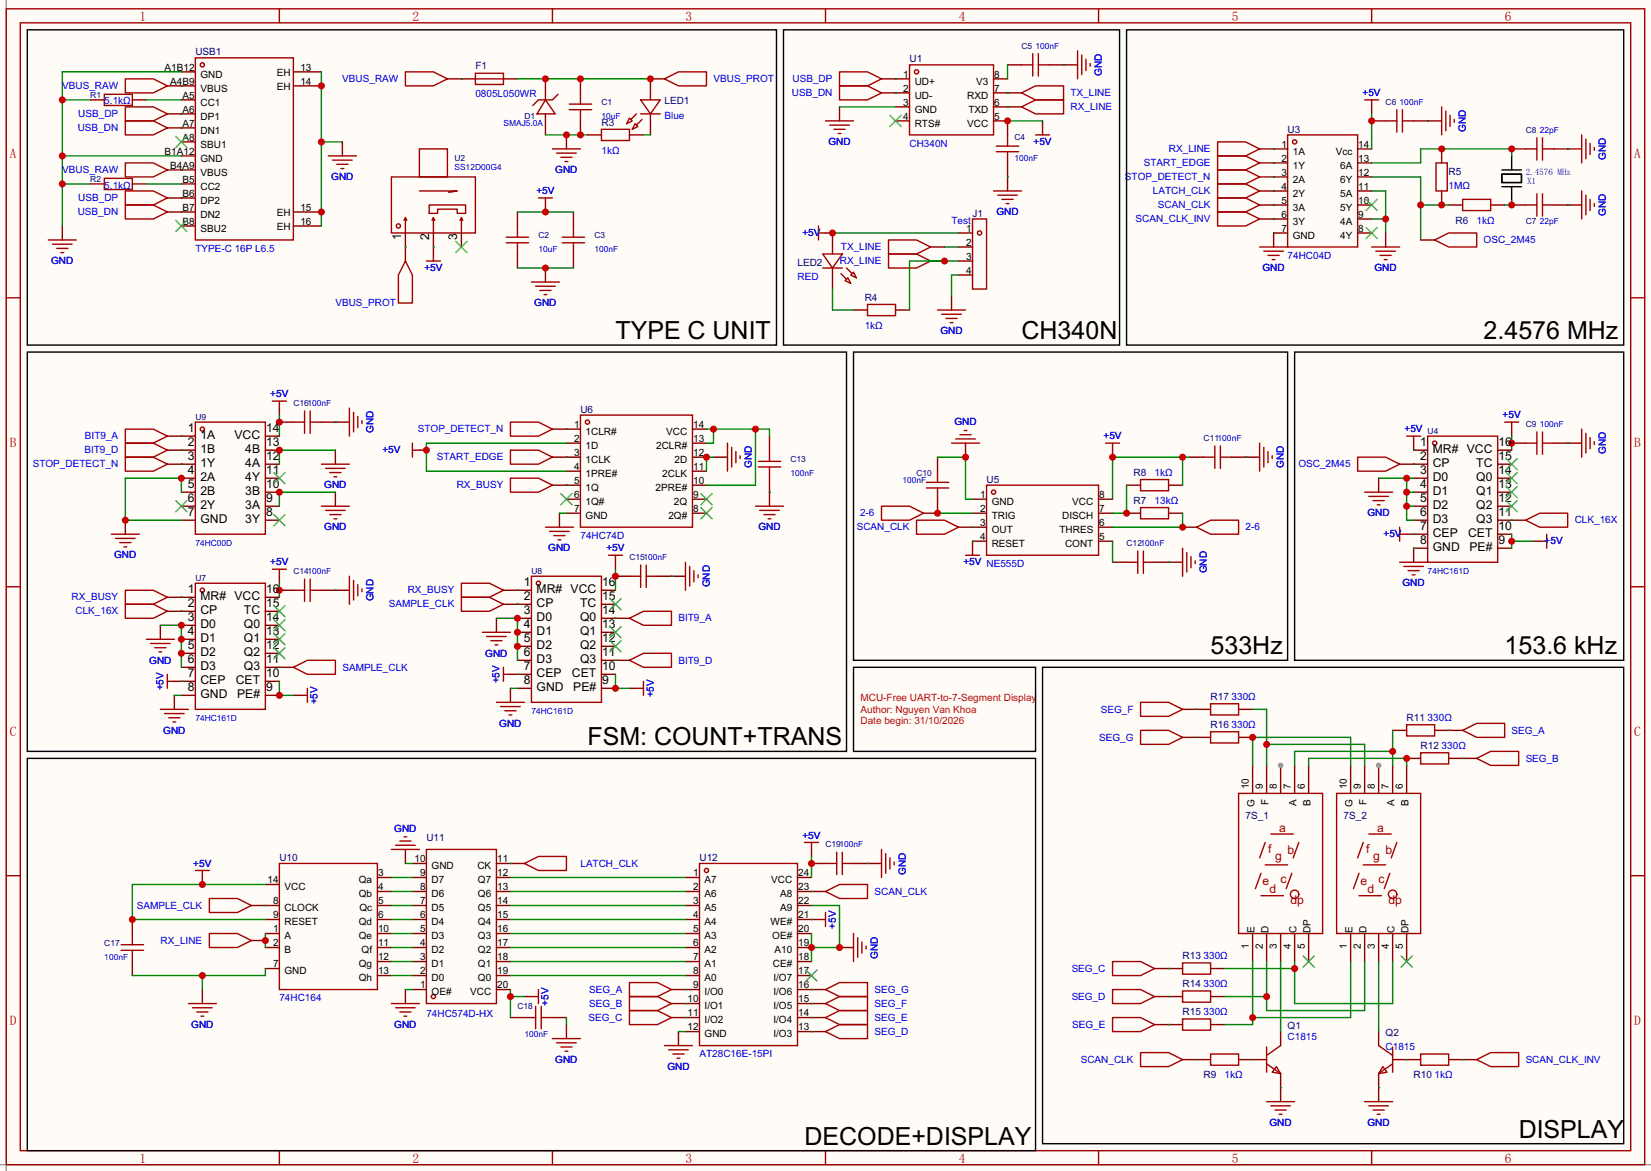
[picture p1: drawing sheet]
<svg xmlns="http://www.w3.org/2000/svg" width="299mm" height="212mm" viewBox="0 0 299 212" stroke-linecap="round" stroke-linejoin="round" font-family="sans-serif">
<defs><g id="words">
<g font-size="4.5">
<text x="111.6" y="61.5">TYPE C UNIT</text>
<text x="185.3" y="61.5">CH340N</text>
<text x="269.1" y="61.5">2.4576 MHz</text>
<text x="219.6" y="118.6">533Hz</text>
<text x="272.9" y="118.6">153.6 kHz</text>
<text x="106.6" y="135.1">FSM: COUNT+TRANS</text>
<text x="145.9" y="207.5">DECODE+DISPLAY</text>
<text x="275.5" y="206.2">DISPLAY</text>
</g>
<g font-size="2.4" fill="#a00000">
<text x="25.3" y="3.7">1</text>
<text x="74.8" y="3.7">2</text>
<text x="124.4" y="3.7">3</text>
<text x="173.9" y="3.7">4</text>
<text x="223.4" y="3.7">5</text>
<text x="272.9" y="3.7">6</text>
<text x="1.8" y="28.7">A</text>
<text x="296.4" y="28.7">A</text>
<text x="1.8" y="81.1">B</text>
<text x="296.4" y="81.1">B</text>
<text x="1.8" y="133.4">C</text>
<text x="296.4" y="133.4">C</text>
<text x="1.8" y="185.8">D</text>
<text x="296.4" y="185.8">D</text>
<text x="25.3" y="210.8">1</text>
<text x="74.8" y="210.8">2</text>
<text x="124.4" y="210.8">3</text>
<text x="173.9" y="210.8">4</text>
<text x="223.4" y="210.8">5</text>
<text x="272.9" y="210.8">6</text>
</g>
<g font-size="2.2">
<text x="72.7" y="43.5" transform="rotate(-90 72.7 43.5)">1</text>
<text x="77.8" y="43.5" transform="rotate(-90 77.8 43.5)">2</text>
<text x="82.9" y="43.5" transform="rotate(-90 82.9 43.5)">3</text>
<text x="34.1" y="78.3">1</text>
<text x="34.1" y="80.8">2</text>
<text x="34.1" y="83.4">3</text>
<text x="36.4" y="79.6">1A</text>
<text x="36.4" y="82.1">1B</text>
<text x="42.5" y="79.6">VCC</text>
<text x="44.5" y="82.1">4B</text>
<text x="48.3" y="83.4">12</text>
<text x="48.3" y="80.8">13</text>
<text x="48.3" y="78.3">14</text>
<text x="257.6" y="80.8">1</text>
<text x="257.6" y="83.4">2</text>
<text x="259.9" y="82.1">MR# VCC</text>
<text x="271.8" y="83.4">15</text>
<text x="271.8" y="80.8">16</text>
<text x="34.1" y="85.9">4</text>
<text x="34.1" y="88.4">5</text>
<text x="36.4" y="84.6">1Y</text>
<text x="36.4" y="87.2">2A</text>
<text x="36.4" y="89.7">2B</text>
<text x="44.5" y="89.7">3B</text>
<text x="44.5" y="87.2">4Y</text>
<text x="44.5" y="84.6">4A</text>
<text x="48.3" y="88.4">10</text>
<text x="48.3" y="85.9">11</text>
<text x="257.6" y="85.9">3</text>
<text x="257.6" y="88.4">4</text>
<text x="259.9" y="84.6">CP</text>
<text x="259.9" y="87.2">D0</text>
<text x="259.9" y="89.7">D1</text>
<text x="267.8" y="89.7">Q1</text>
<text x="267.8" y="87.2">Q0</text>
<text x="267.8" y="84.6">TC</text>
<text x="271.8" y="88.4">13</text>
<text x="271.8" y="85.9">14</text>
<text x="34.1" y="91">6</text>
<text x="34.1" y="93.5">7</text>
<text x="36.4" y="92.3">2Y</text>
<text x="36.4" y="94.8">GND</text>
<text x="44.5" y="94.8">3Y</text>
<text x="44.5" y="92.3">3A</text>
<text x="48.3" y="93.5">8</text>
<text x="48.3" y="91">9</text>
<text x="257.6" y="91">5</text>
<text x="257.6" y="93.5">6</text>
<text x="259.9" y="92.3">D2</text>
<text x="259.9" y="94.8">D3</text>
<text x="267.8" y="94.8">Q3</text>
<text x="267.8" y="92.3">Q2</text>
<text x="271.8" y="93.5">11</text>
<text x="271.8" y="91">12</text>
<text x="257.6" y="96.1">7</text>
<text x="257.6" y="98.6">8</text>
<text x="259.9" y="97.3">CEP</text>
<text x="259.9" y="99.9">GND</text>
<text x="266.3" y="97.3">CET</text>
<text x="266.5" y="99.9">PE#</text>
<text x="271.8" y="98.6">9</text>
<text x="271.8" y="96.1">10</text>
<text x="34.1" y="107.5">1</text>
<text x="48.3" y="107.5">16</text>
<text x="95" y="106.2">1</text>
<text x="97.3" y="107.5">MR# VCC</text>
<text x="109.2" y="106.2">16</text>
<text x="34.1" y="110">2</text>
<text x="34.1" y="112.6">3</text>
<text x="36.4" y="108.8">MR# VCC</text>
<text x="36.4" y="111.3">CP</text>
<text x="36.4" y="113.8">D0</text>
<text x="44.3" y="113.8">Q0</text>
<text x="44.3" y="111.3">TC</text>
<text x="48.3" y="112.6">14</text>
<text x="48.3" y="110">15</text>
<text x="95" y="108.8">2</text>
<text x="95" y="111.3">3</text>
<text x="95" y="113.8">4</text>
<text x="97.3" y="110">CP</text>
<text x="97.3" y="112.6">D0</text>
<text x="105.2" y="112.6">Q0</text>
<text x="105.2" y="110">TC</text>
<text x="109.2" y="113.8">13</text>
<text x="109.2" y="111.3">14</text>
<text x="109.2" y="108.8">15</text>
<text x="34.1" y="115.1">4</text>
<text x="34.1" y="117.7">5</text>
<text x="36.4" y="116.4">D1</text>
<text x="36.4" y="118.9">D2</text>
<text x="44.3" y="118.9">Q2</text>
<text x="44.3" y="116.4">Q1</text>
<text x="48.3" y="117.7">12</text>
<text x="48.3" y="115.1">13</text>
<text x="95" y="116.4">5</text>
<text x="95" y="118.9">6</text>
<text x="97.3" y="115.1">D1</text>
<text x="97.3" y="117.7">D2</text>
<text x="105.2" y="117.7">Q2</text>
<text x="105.2" y="115.1">Q1</text>
<text x="109.2" y="118.9">11</text>
<text x="109.2" y="116.4">12</text>
<text x="34.1" y="120.2">6</text>
<text x="34.1" y="122.7">7</text>
<text x="34.1" y="125.3">8</text>
<text x="36.4" y="121.5">D3</text>
<text x="36.4" y="124">CEP</text>
<text x="42.8" y="124">CET</text>
<text x="44.3" y="121.5">Q3</text>
<text x="48.3" y="125.3">9</text>
<text x="48.3" y="122.7">10</text>
<text x="48.3" y="120.2">11</text>
<text x="95" y="121.5">7</text>
<text x="95" y="124">8</text>
<text x="97.3" y="120.2">D3</text>
<text x="97.3" y="122.7">CEP</text>
<text x="97.3" y="125.3">GND</text>
<text x="103.7" y="122.7">CET</text>
<text x="104" y="125.3">PE#</text>
<text x="105.2" y="120.2">Q3</text>
<text x="109.2" y="124">9</text>
<text x="109.2" y="121.5">10</text>
<text x="36.4" y="126.5">GND</text>
<text x="43" y="126.5">PE#</text>
</g>
<g font-size="2.2" fill="#a00000">
<text x="230" y="154.6">f</text>
<text x="231.3" y="155.8">g</text>
<text x="232" y="150.8">a</text>
<text x="233.6" y="154.8">b</text>
<text x="247.8" y="154.6">f</text>
<text x="249" y="155.8">g</text>
<text x="249.8" y="150.8">a</text>
<text x="251.3" y="154.8">b</text>
<text x="229" y="160.4">e</text>
<text x="230.3" y="161.9">d</text>
<text x="232.3" y="160.2">c</text>
<text x="246.8" y="160.4">e</text>
<text x="248" y="161.9">d</text>
<text x="250.1" y="160.2">c</text>
<text x="234.1" y="164">dp</text>
<text x="251.8" y="164">dp</text>
</g>
<g font-size="1.8" fill="#000080">
<text x="35.4" y="10.1">USB1</text>
<text x="165" y="11.3">U1</text>
<text x="86.2" y="12.6">F1</text>
<text x="199.8" y="13.8" transform="rotate(-90 199.8 13.8)">GND</text>
<text x="247.2" y="17.4">+5V</text>
<text x="109.1" y="22.8">R3</text>
<text x="120.5" y="18.9">LED1</text>
<text x="265.9" y="23.9" transform="rotate(-90 265.9 23.9)">GND</text>
<text x="150.3" y="26.3">GND</text>
<text x="187.5" y="26.3">+5V</text>
<text x="233.6" y="24">U3</text>
<text x="291.3" y="29" transform="rotate(-90 291.3 29)">GND</text>
<text x="60.1" y="32.7">GND</text>
<text x="97.3" y="35.2">+5V</text>
<text x="100.7" y="31.4">GND</text>
<text x="262.8" y="31.6">R5</text>
<text x="176.4" y="39.3">J1</text>
<text x="180.7" y="39">GND</text>
<text x="264" y="40.5">R6</text>
<text x="291.3" y="39.2" transform="rotate(-90 291.3 39.2)">GND</text>
<text x="9.3" y="47.9">GND</text>
<text x="145.6" y="42.8">+5V</text>
<text x="77" y="49.2">+5V</text>
<text x="144.7" y="48.2">LED2</text>
<text x="229" y="49.2">GND</text>
<text x="249.3" y="49.2">GND</text>
<text x="96.9" y="55.5">GND</text>
<text x="156.8" y="54.5">R4</text>
<text x="170.6" y="60.6">GND</text>
<text x="49" y="72">+5V</text>
<text x="105.3" y="74.8">U6</text>
<text x="173.1" y="77.1">GND</text>
<text x="272.6" y="75.8">+5V</text>
<text x="67.8" y="78.5" transform="rotate(-90 67.8 78.5)">GND</text>
<text x="69.4" y="82.2">+5V</text>
<text x="200.2" y="79.7">+5V</text>
<text x="254.8" y="78.4">+5V</text>
<text x="291.3" y="82.4" transform="rotate(-90 291.3 82.4)">GND</text>
<text x="58.8" y="88.5">GND</text>
<text x="136.3" y="84.9" transform="rotate(-90 136.3 84.9)">GND</text>
<text x="178.9" y="87.5">U5</text>
<text x="205.6" y="86.3">R8</text>
<text x="232.9" y="84.9" transform="rotate(-90 232.9 84.9)">GND</text>
<text x="205.6" y="91.3">R7</text>
<text x="248" y="93.6">GND</text>
<text x="20.7" y="101.2">GND</text>
<text x="58.8" y="96.2">GND</text>
<text x="99.5" y="100">GND</text>
<text x="110" y="100">+5V</text>
<text x="137.6" y="96.2">GND</text>
<text x="251" y="97.4">+5V</text>
<text x="280.2" y="98.7">+5V</text>
<text x="49" y="102.5">+5V</text>
<text x="128.7" y="106.5" transform="rotate(-90 128.7 106.5)">GND</text>
<text x="174.8" y="102.5">+5V NE555D</text>
<text x="218.9" y="103.9" transform="rotate(-90 218.9 103.9)">GND</text>
<text x="254.4" y="106.3">GND</text>
<text x="67.8" y="109" transform="rotate(-90 67.8 109)">GND</text>
<text x="88" y="119">GND</text>
<text x="27.1" y="120.3">GND</text>
<text x="29.7" y="125.2" transform="rotate(-90 29.7 125.2)">+5V</text>
<text x="90.6" y="123.9" transform="rotate(-90 90.6 123.9)">+5V</text>
<text x="57.6" y="127.7" transform="rotate(-90 57.6 127.7)">+5V</text>
<text x="90.6" y="131.7">GND</text>
<text x="118.6" y="126.4" transform="rotate(-90 118.6 126.4)">+5V</text>
<text x="219.6" y="132">R16</text>
<text x="219.6" y="126.9">R17</text>
<text x="255.1" y="130.7">R11</text>
<text x="29.6" y="133">GND</text>
<text x="257.7" y="135.8">R12</text>
<text x="225.9" y="148.5">7S_1</text>
<text x="243.7" y="148.5">7S_2</text>
<text x="71.5" y="150.8">GND</text>
<text x="77.3" y="152.5">U11</text>
<text x="145.6" y="152">+5V</text>
<text x="35.1" y="157.1">+5V</text>
<text x="50.7" y="156.1">U10</text>
<text x="126.9" y="156.1">U12</text>
<text x="164.3" y="158.6" transform="rotate(-90 164.3 158.6)">GND</text>
<text x="151.6" y="168.3" transform="rotate(-90 151.6 168.3)">+5V</text>
<text x="159.2" y="173.8" transform="rotate(-90 159.2 173.8)">GND</text>
<text x="214.5" y="173.9">R13</text>
<text x="214.5" y="179">R14</text>
<text x="99.5" y="182.3" transform="rotate(-90 99.5 182.3)">+5V</text>
<text x="214.5" y="184">R15</text>
<text x="34.7" y="186.3">GND</text>
<text x="71.5" y="186.3">GND</text>
<text x="233.6" y="186.6">Q1</text>
<text x="251.3" y="187.9">Q2</text>
<text x="100.7" y="192.7">GND</text>
<text x="121" y="194">GND</text>
<text x="218.3" y="195.5">R9</text>
<text x="256.4" y="195.5">R10</text>
<text x="230.3" y="204.1">GND</text>
<text x="248" y="204.1">GND</text>
</g>
<g font-size="1.8" fill="#00f">
<text x="11.3" y="16.2">VBUS_RAW</text>
<text x="62.1" y="14.9">VBUS_RAW</text>
<text x="86.2" y="17.7">0805L050WR</text>
<text x="129.4" y="14.9">VBUS_PROT</text>
<text x="143.6" y="17.4">USB_DN</text>
<text x="143.7" y="14.9">USB_DP</text>
<text x="194.2" y="17.4">TX_LINE</text>
<text x="14.1" y="23.8">USB_DN</text>
<text x="14.2" y="21.2">USB_DP</text>
<text x="18.9" y="18.9">5.1kΩ</text>
<text x="120.5" y="21.5">Blue</text>
<text x="194.2" y="20">RX_LINE</text>
<text x="109.1" y="27.8">1kΩ</text>
<text x="165" y="26.6">CH340N</text>
<text x="212" y="27.6">RX_LINE</text>
<text x="11.3" y="31.4">VBUS_RAW</text>
<text x="18.9" y="34.2">5.1kΩ</text>
<text x="204.1" y="32.7">STOP_DETECT_N</text>
<text x="207.5" y="30.1">START_EDGE</text>
<text x="209.1" y="35.2">LATCH_CLK</text>
<text x="262.8" y="34.2">1MΩ</text>
<text x="14.1" y="39">USB_DN</text>
<text x="14.2" y="36.5">USB_DP</text>
<text x="172.6" y="40.5">Test</text>
<text x="206" y="40.3">SCAN_CLK_INV</text>
<text x="210" y="37.7">SCAN_CLK</text>
<text x="267.8" y="40.5">1kΩ</text>
<text x="35.4" y="45.6">TYPE-C 16P L6.5</text>
<text x="152.3" y="47.9">RX_LINE</text>
<text x="152.5" y="45.4">TX_LINE</text>
<text x="233.6" y="46.9">74HC04D</text>
<text x="269.1" y="44.1">OSC_2M45</text>
<text x="144.7" y="50.7">RED</text>
<text x="60.8" y="55.5">VBUS_PROT</text>
<text x="156.8" y="59.6">1kΩ</text>
<text x="15.3" y="82.2">BIT9_D</text>
<text x="15.4" y="79.7">BIT9_A</text>
<text x="75.8" y="78.4">STOP_DETECT_N</text>
<text x="79.2" y="83.5">START_EDGE</text>
<text x="5.9" y="84.7">STOP_DETECT_N</text>
<text x="82.8" y="88.5">RX_BUSY</text>
<text x="209.4" y="86.3">1kΩ</text>
<text x="235.5" y="84.7">OSC_2M45</text>
<text x="156" y="93.6">2-6</text>
<text x="209.4" y="91.3">13kΩ</text>
<text x="285.6" y="94.9">CLK_16X</text>
<text x="105.3" y="97.7">74HC74D</text>
<text x="155.4" y="96.2">SCAN_CLK</text>
<text x="225.9" y="96.2">2-6</text>
<text x="74" y="107.6">RX_BUSY</text>
<text x="13" y="108.9">RX_BUSY</text>
<text x="13.7" y="111.4">CLK_16X</text>
<text x="70.5" y="110.1">SAMPLE_CLK</text>
<text x="123.1" y="112.7">BIT9_A</text>
<text x="62.1" y="121.6">SAMPLE_CLK</text>
<text x="123.1" y="120.3">BIT9_D</text>
<text x="199.7" y="129.2">SEG_F</text>
<text x="223.4" y="132">330Ω</text>
<text x="223.4" y="126.9">330Ω</text>
<text x="259" y="130.7">330Ω</text>
<text x="199.4" y="134.3">SEG_G</text>
<text x="261.5" y="135.8">330Ω</text>
<text x="274.2" y="133">SEG_A</text>
<text x="276.7" y="138.1">SEG_B</text>
<text x="105.3" y="157.1">LATCH_CLK</text>
<text x="24.8" y="164.7">SAMPLE_CLK</text>
<text x="158.6" y="162.2">SCAN_CLK</text>
<text x="29.1" y="171.1">RX_LINE</text>
<text x="218.3" y="173.9">330Ω</text>
<text x="106.9" y="180">SEG_A</text>
<text x="158.6" y="180">SEG_G</text>
<text x="194.4" y="176.2">SEG_C</text>
<text x="218.3" y="179">330Ω</text>
<text x="50.7" y="181.5">74HC164</text>
<text x="77.3" y="184.3">74HC574D-HX</text>
<text x="106.8" y="185.1">SEG_C</text>
<text x="106.9" y="182.5">SEG_B</text>
<text x="158.6" y="182.5">SEG_F</text>
<text x="158.6" y="185.1">SEG_E</text>
<text x="194.4" y="181.3">SEG_D</text>
<text x="218.3" y="184">330Ω</text>
<text x="126.9" y="191.7">AT28C16E-15PI</text>
<text x="158.6" y="187.6">SEG_D</text>
<text x="194.5" y="186.3">SEG_E</text>
<text x="233.6" y="188.6">C1815</text>
<text x="251.3" y="190.4">C1815</text>
<text x="196" y="192.7">SCAN_CLK</text>
<text x="222.1" y="195.5">1kΩ</text>
<text x="260.2" y="195.5">1kΩ</text>
<text x="276.7" y="192.7">SCAN_CLK_INV</text>
</g>
<g font-size="1.8">
<text x="29.9" y="12.8">A1B12</text>
<text x="30.9" y="15.4">A4B9</text>
<text x="33.1" y="17.9">A5</text>
<text x="36.4" y="16.6">VBUS</text>
<text x="36.4" y="14.1">GND</text>
<text x="50.2" y="16.4">EH</text>
<text x="50.2" y="13.8">EH</text>
<text x="54.5" y="15.4">14</text>
<text x="54.5" y="12.8">13</text>
<text x="163.8" y="16.6">2</text>
<text x="163.8" y="14.1">1</text>
<text x="165.9" y="17.9">UD-</text>
<text x="165.9" y="15.4">UD+</text>
<text x="175.4" y="17.9">RXD</text>
<text x="177.1" y="15.4">V3</text>
<text x="180.3" y="14.1">8</text>
<text x="180.3" y="16.6">7</text>
<text x="33.1" y="23">A7</text>
<text x="33.1" y="20.4">A6</text>
<text x="36.4" y="21.7">DP1</text>
<text x="36.4" y="19.2">CC1</text>
<text x="163.8" y="21.7">4</text>
<text x="163.8" y="19.2">3</text>
<text x="165.9" y="23">RTS#</text>
<text x="165.9" y="20.4">GND</text>
<text x="175.4" y="23">VCC</text>
<text x="175.6" y="20.4">TXD</text>
<text x="180.3" y="19.2">6</text>
<text x="180.3" y="21.7">5</text>
<text x="29.9" y="28.1">B1A12</text>
<text x="33.1" y="25.5">A8</text>
<text x="36.4" y="29.3">GND</text>
<text x="36.4" y="26.8">SBU1</text>
<text x="36.4" y="24.3">DN1</text>
<text x="232.4" y="26.8">1</text>
<text x="232.4" y="29.3">2</text>
<text x="234.5" y="28.1">1A</text>
<text x="242.3" y="28.1">Vcc</text>
<text x="246.4" y="29.3">13</text>
<text x="246.4" y="26.8">14</text>
<text x="30.9" y="30.6">B4A9</text>
<text x="33.1" y="35.7">B6</text>
<text x="33.1" y="33.1">B5</text>
<text x="36.4" y="34.4">CC2</text>
<text x="36.4" y="31.9">VBUS</text>
<text x="232.4" y="31.9">3</text>
<text x="232.4" y="34.4">4</text>
<text x="234.5" y="30.6">1Y</text>
<text x="234.5" y="33.1">2A</text>
<text x="234.5" y="35.7">2Y</text>
<text x="243.1" y="35.7">5A</text>
<text x="243.1" y="33.1">6Y</text>
<text x="243.1" y="30.6">6A</text>
<text x="246.4" y="34.4">11</text>
<text x="246.4" y="31.9">12</text>
<text x="33.1" y="40.8">B8</text>
<text x="33.1" y="38.2">B7</text>
<text x="36.4" y="39.5">DN2</text>
<text x="36.4" y="37">DP2</text>
<text x="50.2" y="41.8">EH</text>
<text x="50.2" y="39.2">EH</text>
<text x="54.5" y="40.8">16</text>
<text x="54.5" y="38.2">15</text>
<text x="232.4" y="37">5</text>
<text x="232.4" y="39.5">6</text>
<text x="234.5" y="38.2">3A</text>
<text x="234.5" y="40.8">3Y</text>
<text x="243.1" y="40.8">4A</text>
<text x="243.1" y="38.2">5Y</text>
<text x="246.4" y="39.5">9</text>
<text x="246.4" y="37">10</text>
<text x="36.4" y="42">SBU2</text>
<text x="175.3" y="42">1</text>
<text x="175.3" y="44.6">2</text>
<text x="175.3" y="47.1">3</text>
<text x="232.4" y="42">7</text>
<text x="234.5" y="43.3">GND</text>
<text x="243.1" y="43.3">4Y</text>
<text x="246.4" y="42">8</text>
<text x="175.3" y="49.7">4</text>
<text x="104.1" y="77.6">1</text>
<text x="125.7" y="77.6">14</text>
<text x="104.1" y="80.1">2</text>
<text x="104.1" y="82.7">3</text>
<text x="106.2" y="78.9">1CLR#</text>
<text x="106.2" y="81.4">1D</text>
<text x="106.2" y="83.9">1CLK</text>
<text x="119" y="81.4">2CLR#</text>
<text x="120.8" y="78.9">VCC</text>
<text x="122.3" y="83.9">2D</text>
<text x="125.7" y="82.7">12</text>
<text x="125.7" y="80.1">13</text>
<text x="104.1" y="85.2">4</text>
<text x="104.1" y="87.8">5</text>
<text x="106.2" y="86.5">1PRE#</text>
<text x="106.2" y="89">1Q</text>
<text x="118.9" y="89">2PRE#</text>
<text x="120.1" y="86.5">2CLK</text>
<text x="125.7" y="87.8">10</text>
<text x="125.7" y="85.2">11</text>
<text x="104.1" y="90.3">6</text>
<text x="104.1" y="92.8">7</text>
<text x="106.2" y="91.6">1Q#</text>
<text x="106.2" y="94.1">GND</text>
<text x="121.2" y="94.1">2Q#</text>
<text x="122.2" y="91.6">2Q</text>
<text x="125.7" y="92.8">8</text>
<text x="125.7" y="90.3">9</text>
<text x="177.8" y="90.3">1</text>
<text x="177.8" y="92.8">2</text>
<text x="177.8" y="95.4">3</text>
<text x="179.9" y="91.6">GND</text>
<text x="179.9" y="94.1">TRIG</text>
<text x="192.7" y="94.1">DISCH</text>
<text x="194.5" y="91.6">VCC</text>
<text x="199.4" y="95.4">6</text>
<text x="199.4" y="92.8">7</text>
<text x="199.4" y="90.3">8</text>
<text x="177.8" y="97.9">4</text>
<text x="179.9" y="96.6">OUT</text>
<text x="179.9" y="99.2">RESET</text>
<text x="192.2" y="96.6">THRES</text>
<text x="193.2" y="99.2">CONT</text>
<text x="199.4" y="97.9">5</text>
<text x="226.5" y="143.1" transform="rotate(-90 226.5 143.1)">10</text>
<text x="229.1" y="143.1" transform="rotate(-90 229.1 143.1)">9</text>
<text x="231.6" y="143.1" transform="rotate(-90 231.6 143.1)">8</text>
<text x="234.1" y="143.1" transform="rotate(-90 234.1 143.1)">7</text>
<text x="236.7" y="143.1" transform="rotate(-90 236.7 143.1)">6</text>
<text x="244.3" y="143.1" transform="rotate(-90 244.3 143.1)">10</text>
<text x="246.8" y="143.1" transform="rotate(-90 246.8 143.1)">9</text>
<text x="249.4" y="143.1" transform="rotate(-90 249.4 143.1)">8</text>
<text x="251.9" y="143.1" transform="rotate(-90 251.9 143.1)">7</text>
<text x="254.5" y="143.1" transform="rotate(-90 254.5 143.1)">6</text>
<text x="227.5" y="146.2" transform="rotate(-90 227.5 146.2)">G</text>
<text x="230.1" y="145.9" transform="rotate(-90 230.1 145.9)">F</text>
<text x="235.2" y="146" transform="rotate(-90 235.2 146)">A</text>
<text x="237.7" y="146" transform="rotate(-90 237.7 146)">B</text>
<text x="245.3" y="146.2" transform="rotate(-90 245.3 146.2)">G</text>
<text x="247.9" y="145.9" transform="rotate(-90 247.9 145.9)">F</text>
<text x="252.9" y="146" transform="rotate(-90 252.9 146)">A</text>
<text x="255.5" y="146" transform="rotate(-90 255.5 146)">B</text>
<text x="48.5" y="160.1">14</text>
<text x="51.6" y="161.4">VCC</text>
<text x="65.1" y="160.1">Qa</text>
<text x="68.6" y="158.9">3</text>
<text x="68.6" y="161.4">4</text>
<text x="75.2" y="156.3">10</text>
<text x="76.2" y="161.4">8</text>
<text x="76.2" y="158.9">9</text>
<text x="78.3" y="160.1">D7</text>
<text x="78.3" y="157.6">GND</text>
<text x="86.6" y="157.6">CK</text>
<text x="86.7" y="160.1">Q7</text>
<text x="90.2" y="156.3">11</text>
<text x="90.2" y="158.9">12</text>
<text x="90.2" y="161.4">13</text>
<text x="125.7" y="158.9">1</text>
<text x="125.7" y="161.4">2</text>
<text x="127.8" y="160.1">A7</text>
<text x="139.9" y="160.1">VCC</text>
<text x="144.8" y="161.4">23</text>
<text x="144.8" y="158.9">24</text>
<text x="49.5" y="164">8</text>
<text x="49.5" y="166.5">9</text>
<text x="51.6" y="165.2">CLOCK</text>
<text x="51.6" y="167.8">RESET</text>
<text x="65.1" y="162.7">Qb</text>
<text x="65.1" y="167.8">Qd</text>
<text x="65.2" y="165.2">Qc</text>
<text x="68.6" y="164">5</text>
<text x="68.6" y="166.5">6</text>
<text x="76.2" y="166.5">6</text>
<text x="76.2" y="164">7</text>
<text x="78.3" y="167.8">D4</text>
<text x="78.3" y="165.2">D5</text>
<text x="78.3" y="162.7">D6</text>
<text x="86.7" y="162.7">Q6</text>
<text x="86.7" y="165.2">Q5</text>
<text x="86.7" y="167.8">Q4</text>
<text x="90.2" y="164">14</text>
<text x="90.2" y="166.5">15</text>
<text x="125.7" y="164">3</text>
<text x="125.7" y="166.5">4</text>
<text x="127.8" y="162.7">A6</text>
<text x="127.8" y="165.2">A5</text>
<text x="127.8" y="167.8">A4</text>
<text x="139.8" y="167.8">WE#</text>
<text x="141.5" y="165.2">A9</text>
<text x="141.5" y="162.7">A8</text>
<text x="144.8" y="166.5">21</text>
<text x="144.8" y="164">22</text>
<text x="49.5" y="169">1</text>
<text x="49.5" y="171.6">2</text>
<text x="51.6" y="170.3">A</text>
<text x="51.6" y="172.8">B</text>
<text x="65.1" y="170.3">Qe</text>
<text x="65.6" y="172.8">Qf</text>
<text x="68.6" y="169">10</text>
<text x="68.6" y="171.6">11</text>
<text x="76.2" y="171.6">4</text>
<text x="76.2" y="169">5</text>
<text x="78.3" y="172.8">D2</text>
<text x="78.3" y="170.3">D3</text>
<text x="86.7" y="170.3">Q3</text>
<text x="86.7" y="172.8">Q2</text>
<text x="90.2" y="169">16</text>
<text x="90.2" y="171.6">17</text>
<text x="125.7" y="169">5</text>
<text x="125.7" y="171.6">6</text>
<text x="127.8" y="170.3">A3</text>
<text x="127.8" y="172.8">A2</text>
<text x="140.1" y="170.3">OE#</text>
<text x="140.5" y="172.8">A10</text>
<text x="144.8" y="171.6">19</text>
<text x="144.8" y="169">20</text>
<text x="226.5" y="172" transform="rotate(-90 226.5 172)">1</text>
<text x="227.5" y="169.2" transform="rotate(-90 227.5 169.2)">E</text>
<text x="229.1" y="172" transform="rotate(-90 229.1 172)">2</text>
<text x="230.1" y="169.2" transform="rotate(-90 230.1 169.2)">D</text>
<text x="231.6" y="172" transform="rotate(-90 231.6 172)">3</text>
<text x="234.1" y="172" transform="rotate(-90 234.1 172)">4</text>
<text x="235.2" y="169.2" transform="rotate(-90 235.2 169.2)">C</text>
<text x="236.7" y="172" transform="rotate(-90 236.7 172)">5</text>
<text x="237.7" y="169.2" transform="rotate(-90 237.7 169.2)">DP</text>
<text x="244.3" y="172" transform="rotate(-90 244.3 172)">1</text>
<text x="245.3" y="169.2" transform="rotate(-90 245.3 169.2)">E</text>
<text x="246.8" y="172" transform="rotate(-90 246.8 172)">2</text>
<text x="247.9" y="169.2" transform="rotate(-90 247.9 169.2)">D</text>
<text x="249.4" y="172" transform="rotate(-90 249.4 172)">3</text>
<text x="251.9" y="172" transform="rotate(-90 251.9 172)">4</text>
<text x="252.9" y="169.2" transform="rotate(-90 252.9 169.2)">C</text>
<text x="254.5" y="172" transform="rotate(-90 254.5 172)">5</text>
<text x="255.5" y="169.2" transform="rotate(-90 255.5 169.2)">DP</text>
<text x="49.5" y="175.4">7</text>
<text x="51.6" y="176.7">GND</text>
<text x="65.1" y="175.4">Qg</text>
<text x="65.1" y="177.9">Qh</text>
<text x="68.6" y="174.1">12</text>
<text x="68.6" y="176.7">13</text>
<text x="76.2" y="179.2">1</text>
<text x="76.2" y="176.7">2</text>
<text x="76.2" y="174.1">3</text>
<text x="78.3" y="177.9">D0</text>
<text x="78.3" y="175.4">D1</text>
<text x="86.7" y="175.4">Q1</text>
<text x="86.7" y="177.9">Q0</text>
<text x="90.2" y="174.1">18</text>
<text x="90.2" y="176.7">19</text>
<text x="90.2" y="179.2">20</text>
<text x="125.7" y="174.1">7</text>
<text x="125.7" y="176.7">8</text>
<text x="125.7" y="179.2">9</text>
<text x="127.8" y="175.4">A1</text>
<text x="127.8" y="177.9">A0</text>
<text x="140.2" y="175.4">CE#</text>
<text x="140.3" y="177.9">I/O7</text>
<text x="144.8" y="179.2">16</text>
<text x="144.8" y="176.7">17</text>
<text x="144.8" y="174.1">18</text>
<text x="78.3" y="180.5">OE#</text>
<text x="85.3" y="180.5">VCC</text>
<text x="124.7" y="181.7">10</text>
<text x="124.7" y="184.3">11</text>
<text x="127.8" y="180.5">I/O0</text>
<text x="127.8" y="183">I/O1</text>
<text x="127.8" y="185.5">I/O2</text>
<text x="140.3" y="185.5">I/O4</text>
<text x="140.3" y="183">I/O5</text>
<text x="140.3" y="180.5">I/O6</text>
<text x="144.8" y="184.3">14</text>
<text x="144.8" y="181.7">15</text>
<text x="124.7" y="186.8">12</text>
<text x="127.8" y="188.1">GND</text>
<text x="140.3" y="188.1">I/O3</text>
<text x="144.8" y="186.8">13</text>
</g>
<g font-size="1.8" fill="#f00">
<text x="156.1" y="127.1">MCU-Free UART-to-7-Segment Display</text>
<text x="156.1" y="129.2">Author: Nguyen Van Khoa</text>
<text x="156.1" y="131.2">Date begin: 31/10/2026</text>
</g>
<text font-size="1.6" fill="#00f" x="276.7" y="31.8">2.4576 MHz</text>
<text font-size="1.6" fill="#000080" x="277" y="33.3">X1</text>
<g font-size="1.5" fill="#000080">
<text x="185.3" y="8.9">C5</text>
<text x="16.4" y="17.7">R1</text>
<text x="95.1" y="21.6">D1</text>
<text x="109.1" y="19">C1</text>
<text x="251.3" y="19">C6</text>
<text x="82.4" y="29.2">U2</text>
<text x="184" y="25.4">C4</text>
<text x="276.7" y="24.1">C8</text>
<text x="16.4" y="33">R2</text>
<text x="276.7" y="40.6">C7</text>
<text x="97.7" y="43.1">C2</text>
<text x="107.8" y="43.1">C3</text>
<text x="35.4" y="76.2">U9</text>
<text x="53.2" y="73.6">C16100nF</text>
<text x="276.7" y="77.4">C9</text>
<text x="143.4" y="83.8">C13</text>
<text x="218.3" y="80">C11100nF</text>
<text x="259" y="78.7">U4</text>
<text x="166.2" y="86.3">C10</text>
<text x="114.2" y="101.6">C15100nF</text>
<text x="204.3" y="99">C12100nF</text>
<text x="35.4" y="105.4">U7</text>
<text x="53.2" y="104.1">C14100nF</text>
<text x="96.4" y="104.1">U8</text>
<text x="149.7" y="153.6">C19100nF</text>
<text x="18.9" y="171.4">C17</text>
<text x="93.9" y="182.8">C18</text>
</g>
<g font-size="1.5" fill="#00f">
<text x="187.8" y="8.9">100nF</text>
<text x="91.3" y="22.8">SMAJ5.0A</text>
<text x="109.1" y="21.6">10uF</text>
<text x="253.9" y="19">100nF</text>
<text x="184" y="29.2">100nF</text>
<text x="279.3" y="24.1">22pF</text>
<text x="82.4" y="30.9">SS12D00G4</text>
<text x="279.3" y="40.6">22pF</text>
<text x="97.7" y="45.7">10uF</text>
<text x="107.8" y="45.7">100nF</text>
<text x="279.3" y="77.4">100nF</text>
<text x="143.4" y="86.3">100nF</text>
<text x="163.7" y="87.6">100nF</text>
<text x="35.4" y="99">74HC00D</text>
<text x="259" y="104.1">74HC161D</text>
<text x="35.4" y="130.8">74HC161D</text>
<text x="96.4" y="129.5">74HC161D</text>
<text x="18.9" y="174">100nF</text>
<text x="95.1" y="187.9">100nF</text>
</g>
</g></defs>
<path d="M0 0h299.5v212.3h-299.5z" fill="#fffcf7"/>
<path d="M1.1 0v212.3M0 211.1h299.5" fill="none" stroke="#999" stroke-width=".25"/>
<g fill="none" stroke="#a10000" stroke-width=".25">
<path d="M1.1 1.6h297.2v209.5h-297.2zM3.7 4.1h292.1v204.5h-292.1zM35.4 10.5h17.8v33h-17.8zM50.7 1.6v2.5M100.2 1.6v2.5M149.7 1.6v2.5M199.3 1.6v2.5M248.8 1.6v2.5M1.1 54h2.6M8.8 43.5h5M9.5 44.3h3.6M10.3 45h2"/>
<path d="M11 45.8h.6M295.8 54h2.5M1.1 106.4h2.6M295.8 106.4h2.5M1.1 158.8h2.6M295.8 158.8h2.5M50.7 208.6v2.5M100.2 208.6v2.5M149.7 208.6v2.5M199.3 208.6v2.5M248.8 208.6v2.5"/>
<circle cx="36.7" cy="11.8" r=".38"/>
</g>
<g fill="none" stroke="#870000" stroke-width=".25">
<path d="M32.9 15.6h2.5M32.9 13h2.5M32.9 18.1h2.5M53.2 15.6h5.1M53.2 13h5.1M32.9 38.4h2.5M32.9 35.9h2.5M32.9 33.3h2.5M32.9 30.8h2.5M32.9 28.3h2.5M32.9 25.7h2.5M32.9 23.2h2.5"/>
<path d="M32.9 20.6h2.5M53.2 38.4h5.1M11.3 41v2.5M32.9 41h2.5M53.2 41h5.1"/>
</g>
<path d="M31.9 40l2 2M31.9 24.7l2 2M33.9 40l-2 2M33.9 24.7l-2 2" fill="none" stroke="#3c3" stroke-width=".25"/>
<path d="M11.3 18.1h5.1M32.9 13h-21.6v28M11.3 33.3h5.1M11.3 28.3h21.6" fill="none" stroke="#008700" stroke-width=".25"/>
<g fill="#c00">
<circle cx="11.3" cy="33.3" r=".63"/>
<circle cx="11.3" cy="28.3" r=".63"/>
<circle cx="11.3" cy="18.1" r=".63"/>
</g>
<g fill="none" stroke="#870000" stroke-width=".25">
<path d="M16.4 18.1h2.5M24 18.1h2.5M30.4 15.6h2.5M81.2 14.3h2.5M159.9 14.3h2.5M159.9 16.8h2.5M16.4 33.3h2.5M24 33.3h2.5M30.4 30.8h2.5M30.4 38.4h2.5M30.4 20.6h2.5M30.4 35.9h2.5"/>
<path d="M30.4 23.2h2.5"/>
</g>
<path d="M18.9 17.1h5.1v2h-5.1zM22.7 14.3h5.1l2.6 1.3-2.6 1.2h-5.1zM22.7 19.4h5.1l2.6 1.2-2.6 1.3h-5.1zM73.5 13h5.1l2.6 1.3-2.6 1.3h-5.1zM152.3 15.6h5.1l2.5 1.2-2.5 1.3h-5.1zM152.3 13h5.1l2.5 1.3-2.5 1.3h-5.1zM18.9 32.3h5.1v2.1h-5.1zM22.7 29.5h5.1l2.6 1.3-2.6 1.3h-5.1zM22.7 37.2h5.1l2.6 1.2-2.6 1.3h-5.1zM22.7 34.6h5.1l2.6 1.3-2.6 1.3h-5.1zM22.7 21.9h5.1l2.6 1.3-2.6 1.3h-5.1z" fill="none" stroke="#a10000" stroke-width=".25"/>
<path d="M26.5 18.1h6.4M32.9 15.6h.1M58.3 13v28M26.5 33.3h6.4M32.9 20.6h.1M32.9 35.9h.1M32.9 23.2h.1M32.9 38.4h.1M32.9 30.8h.1M58.3 25.7h3.8" fill="none" stroke="#008700" stroke-width=".25"/>
<g fill="#c00">
<circle cx="58.3" cy="15.6" r=".63"/>
<circle cx="58.3" cy="25.7" r=".63"/>
<circle cx="58.3" cy="38.4" r=".63"/>
</g>
<path d="M83.7 14.3h2.5M91.3 14.3h2.6M98.9 14.3v3.8M118 14.3h2.5M62.1 25.7v2.6M98.9 20.6v3.9M73.5 44.8v2.5" fill="none" stroke="#870000" stroke-width=".25"/>
<path d="M86.2 13.3h5.1v2h-5.1zM86.2 14.3h5.1M120.5 14.3l2.6-1.3h5v2.6h-5zM59.6 28.3h5M60.3 29h3.6M61.1 29.8h2M61.8 30.6h.6M73.5 47.3l1.3 2.6v5h-2.5v-5z" fill="none" stroke="#a10000" stroke-width=".25"/>
<path d="M83.7 14.3h.1M93.9 14.3h24.1" fill="none" stroke="#008700" stroke-width=".25"/>
<circle cx="98.9" cy="14.3" r=".63" fill="#c00"/>
<path d="M98.9 18.1l1.8 2.5h-3.3zM101.2 17.1l-1 1h-2.5l-1.1 1M103.3 18.9h4M100.2 27h5.1M101 27.8h3.5M101.7 28.5h2.1M102.5 29.3h.5" fill="none" stroke="#a10000" stroke-width=".25"/>
<path d="M105.3 14.3v2.5M102.7 24.5v2.5" fill="none" stroke="#870000" stroke-width=".25"/>
<circle cx="105.3" cy="14.3" r=".63" fill="#c00"/>
<path d="M103.3 19.9h4M105.3 16.8v2.1M105.3 19.9v2" fill="none" stroke="#a10000" stroke-width=".25"/>
<path d="M105.3 21.9v2.6" fill="none" stroke="#870000" stroke-width=".25"/>
<path d="M98.9 24.5h7.7" fill="none" stroke="#008700" stroke-width=".25"/>
<g fill="#c00">
<circle cx="102.7" cy="24.5" r=".63"/>
<circle cx="105.3" cy="24.5" r=".63"/>
</g>
<g fill="none" stroke="#a10000" stroke-width=".25">
<path d="M185.3 11.8h2M187.3 9.7v4.1M188.3 9.7v4.1M188.3 11.8h2.1M253.4 19.9v4.1M254.4 19.9v4.1M71 32.1h15.2v10.1h-15.2zM73.3 40l.2-.6 .3 .6M73.5 39.7v2.5M76.1 27h5.1v5.1h-5.1zM76.1 34.6h6.8l-1.5 .3M77.9 37.2h6.6v1.5h-1.6v-.8h-3.5v.8h-1.5z"/>
<path d="M78.4 40l.2-.6 .3 .6M78.6 39.7v2.5M83.4 40l.3-.6 .2 .6M83.7 39.7v2.3M180.7 27.5h4.1M180.7 26.5h4.1M182.8 24.5v2M182.8 27.5v2M251.3 21.9h2.1M254.4 21.9h2M276.7 37.2h2.1M276.7 27h2.1"/>
<path d="M278.8 25v4M278.8 35.1v4.1M279.8 25v4M279.8 35.1v4.1M279.8 37.2h2M279.8 27h2M77.3 47.3h2.6M78.6 46v1.3M91.8 44h4.1M91.8 43h4.1M93.9 41v2M93.9 44v2"/>
<path d="M102 44h4M102 43h4M104 41v2M104 44v2M53.2 76.5h2M55.2 74.5v4.1M56.3 74.5v4.1M56.3 76.5h2M278.8 78.3v4.1M279.8 78.3v4.1M137.5 84.7h4.1M137.5 83.6h4.1"/>
<path d="M139.6 81.6v2M139.6 84.7v2M168 87.5h4.1M168 88.5h4.1M170.1 85.4v2.1M170.1 88.5v2M206.4 99.9v4.1M207.4 99.9v4.1M218.3 82.9h2M220.3 80.8v4.1M221.4 80.8v4.1M221.4 82.9h2"/>
<path d="M276.7 80.3h2.1M279.8 80.3h2M53.2 107h2M55.2 105v4M56.3 105v4M56.3 107h2M114.2 104.5h2M116.2 102.4v4.1M117.2 102.4v4.1M117.2 104.5h2.1M204.3 101.9h2.1M207.4 101.9h2"/>
<path d="M149.7 156.5h2.1M151.8 154.5v4.1M152.8 154.5v4.1M152.8 156.5h2M22 171.3h4M22 172.3h4M24 169.2v2.1M24 172.3v2M95.1 184.5h2.1M97.2 182.4v4.1M98.2 182.4v4.1M98.2 184.5h2"/>
<circle cx="72.3" cy="41" r=".38"/>
</g>
<g fill="none" stroke="#870000" stroke-width=".25">
<path d="M182.8 11.8h2.5M190.4 11.8h2.5M93.9 38.4v2.6M98.9 37.2v1.2M104 38.4v2.6M182.8 21.9v2.6M182.8 29.5v2.6M248.8 21.9h2.5M256.4 21.9h2.6M274.2 37.2h2.5M274.2 27h2.5M281.8 37.2h2.6"/>
<path d="M281.8 27h2.6M73.5 42.2v2.6M78.6 42.2v3.8M83.7 42.2v2.6M93.9 46v2.6M104 46v2.6M50.7 76.5h2.5M58.3 76.5h2.5M139.6 79.1v2.5M139.6 86.7v2.5M170.1 82.9v2.5M170.1 90.5v2.5"/>
<path d="M215.8 82.9h2.5M223.4 82.9h2.5M274.2 80.3h2.5M281.8 80.3h2.6M50.7 107h2.5M58.3 107h2.5M111.6 104.5h2.6M119.3 104.5h2.5M201.8 101.9h2.5M209.4 101.9h2.6M147.2 156.5h2.5M154.8 156.5h2.6"/>
<path d="M24 166.7v2.5M24 174.3v2.6M92.6 184.5h2.5M100.2 184.5h2.5"/>
</g>
<path d="M82.7 43.8l2 2M84.7 43.8l-2 2" fill="none" stroke="#3c3" stroke-width=".25"/>
<path d="M93.9 38.4h10.1M73.5 44.8h.1M78.6 44.8h.1M93.9 48.6h10.1" fill="none" stroke="#008700" stroke-width=".25"/>
<circle cx="98.9" cy="38.4" r=".63" fill="#c00"/>
<path d="M97.7 35.9h2.5M98.9 35.9v1.3" fill="none" stroke="#a10000" stroke-width=".25"/>
<path d="M98.9 48.6v2.5" fill="none" stroke="#870000" stroke-width=".25"/>
<circle cx="98.9" cy="48.6" r=".63" fill="#c00"/>
<g fill="none" stroke="#a10000" stroke-width=".25">
<path d="M116.2 18.1h3.6l-1.8 2.5zM118 16.8v1.3M114.2 21.4l.5 .5-1 .5zM115.2 22.4l.5 .5-1 .5zM115.4 20.6l-1 1.1M116.2 20.6h3.6M116.5 21.7l-1.1 1M118 20.6v1.3M96.4 51.1h5.1M97.2 51.9h3.5M97.9 52.7h2M98.7 53.4h.5"/>
<path d="M149.2 46h3.6l-1.8 2.6zM149.2 48.6h3.6M151 44.8v1.2M151 48.6v1.3M152.5 49.6l1 1M153.3 50.9l.5-.5 .5 1zM153.5 48.6l1.1 1M154.3 49.9l.5-.5 .5 1z"/>
</g>
<path d="M118 14.3v2.5M118 21.9v2.6M151 42.2v2.6M151 49.9v2.5" fill="none" stroke="#870000" stroke-width=".25"/>
<circle cx="118" cy="14.3" r=".63" fill="#c00"/>
<g fill="none" stroke="#870000" stroke-width=".25">
<path d="M152.3 19.4v2.5M162.4 14.3h2.6M162.4 16.8h2.6M162.4 19.4h2.6M180.2 14.3h2.6M180.2 16.8h2.6M180.2 19.4h2.6M106.6 24.5h2.5M114.2 24.5h2.5M162.4 21.9h2.6M180.2 21.9h2.6M189.1 21.9v1.3"/>
<path d="M261.5 27v2.5M261.5 34.6v2.6M262.8 37.2h2.5M270.4 37.2h2.5M149.7 42.2h1.3M154.8 56.2h2.6M162.4 56.2h2.6M204.3 88h2.6M204.3 93h2.6M212 88h2.5M212 93h2.5M217 133.7h2.6"/>
<path d="M217 128.6h2.6M224.7 133.7h2.5M224.7 128.6h2.5M252.6 132.4h2.5M255.1 137.5h2.6M260.2 132.4h2.6M262.8 137.5h2.5M212 175.6h2.5M219.6 175.6h2.5M212 180.7h2.5M212 185.7h2.5M217 192.1h2.6"/>
<path d="M219.6 180.7h2.5M219.6 185.7h2.5M224.7 192.1h2.5M255.1 192.1h2.6M262.8 192.1h2.5"/>
</g>
<g fill="none" stroke="#a10000" stroke-width=".25">
<path d="M165 11.8h15.2v12.7h-15.2zM109.1 23.4h5.1v2.1h-5.1zM149.7 21.9h5.1M150.5 22.7h3.6M151.3 23.4h2M152 24.2h.5M187.8 24.5h2.6M189.1 23.2v1.3M260.5 29.5h2v5.1h-2zM265.3 36.1h5.1v2.1h-5.1zM148.5 41v2.5M148.5 42.2h1.2"/>
<path d="M157.4 55.2h5v2h-5zM206.9 86.9h5.1v2.1h-5.1zM206.9 92h5.1v2.1h-5.1zM219.6 132.7h5.1v2h-5.1zM219.6 127.6h5.1v2h-5.1zM255.1 131.4h5.1v2h-5.1zM257.7 136.5h5.1v2h-5.1zM214.5 179.7h5.1v2h-5.1zM214.5 174.6h5.1v2h-5.1zM214.5 184.7h5.1v2.1h-5.1zM219.6 191.1h5.1v2h-5.1zM257.7 191.1h5.1v2h-5.1z"/>
<circle cx="166.2" cy="13" r=".38"/>
</g>
<path d="M152.3 19.4h10.1M162.4 16.8h.1M162.4 14.3h.1M116.7 24.5h1.3M182.8 21.9h6.3" fill="none" stroke="#008700" stroke-width=".25"/>
<path d="M5 5.4h135.8v57.2h-135.8z" fill="none" stroke="#000" stroke-width=".25"/>
<path d="M161.4 20.9l2 2M163.4 20.9l-2 2" fill="none" stroke="#3c3" stroke-width=".25"/>
<circle cx="182.8" cy="21.9" r=".63" fill="#c00"/>
<g fill="none" stroke="#870000" stroke-width=".25">
<path d="M182.8 19.4h2.5M182.8 16.8h2.5M192.9 11.8h2.6M182.8 32.1v2.5M228.5 27h2.5M259 21.9h2.5M284.4 37.2h2.5M284.4 27h2.5M168.8 44.8h2.5M168.8 47.3h2.5M172.6 53.7v2.5M173.9 42.2h2.5"/>
<path d="M173.9 49.9h2.5M173.9 44.8h2.5M173.9 47.3h2.5M60.8 76.5h2.6M139.6 89.2v2.6M175.1 80.3v2.6M225.9 82.9h2.6M284.4 80.3h2.5M60.8 107h2.6M121.8 104.5h2.5M212 101.9h2.5M157.4 156.5h2.5"/>
<path d="M102.7 185.7v2.6"/>
</g>
<g fill="none" stroke="#a10000" stroke-width=".25">
<path d="M185.3 19.4l2.5-1.3h5.1v2.5h-5.1zM185.3 16.8l2.5-1.2h5.1v2.5h-5.1zM195.5 9.2v5.1M196.2 10v3.5M197 10.7v2.1M197.7 11.5v.5M261.5 19.4v5.1M176.4 39.7h2.5v12.7h-2.5zM180.2 34.6h5.1M181 35.4h3.5M181.7 36.1h2.1M182.5 36.9h.5"/>
<path d="M220.9 25.7h5l2.6 1.3-2.6 1.3h-5zM262.3 20.1v3.6M263 20.9v2M263.8 21.7v.5M286.9 24.5v5M286.9 34.6v5.1M287.7 25.2v3.6M287.7 35.4v3.5M288.4 26v2M288.4 36.1v2.1M289.2 26.7v.6M289.2 36.9v.5"/>
<path d="M161.2 46h5l2.6 1.3-2.6 1.3h-5zM161.2 43.5h5l2.6 1.3-2.6 1.2h-5zM170.1 56.2h5M170.8 57h3.6M171.6 57.7h2M172.3 58.5h.5M63.4 74v5.1M64.1 74.8v3.5M64.9 75.5v2M65.7 76.3v.5M173.4 79.6h3.5M174.1 78.8h2"/>
<path d="M174.9 78.1h.5M286.9 77.8v5.1M287.7 78.6v3.5M288.4 79.3v2.1M137 91.8h5.1M137.8 92.5h3.6M138.6 93.3h2M139.3 94.1h.5M172.6 80.3h5.1M214.5 99.4v5.1M228.5 80.3v5.1M229.2 81.1v3.6"/>
<path d="M230 81.9v2M230.8 82.6v.5M289.2 80.1v.5M63.4 104.5v5M64.1 105.2v3.6M64.9 106v2M65.7 106.8v.5M124.3 101.9v5.1M125.1 102.7v3.5M125.9 103.5v2M126.6 104.2v.5M215.3 100.2v3.5"/>
<path d="M216 100.9v2M216.8 101.7v.5M159.9 154v5.1M160.7 154.8v3.5M161.4 155.5v2.1M162.2 156.3v.5M100.2 188.3h5.1M101 189.1h3.5M101.7 189.8h2.1M102.5 190.6h.5"/>
<circle cx="177.7" cy="42.2" r=".38"/>
</g>
<g fill="none" stroke="#008700" stroke-width=".25">
<path d="M182.8 19.4h.1M182.8 16.8h.1M182.8 11.8v2.5M192.9 11.8h.1M182.8 32.1h.1M259 21.9h.1M171.3 44.8h2.6M173.9 47.3h-8.9v8.9M60.8 76.5h.1M225.9 82.9h.1M284.4 80.3h.1M60.8 107h.1"/>
<path d="M121.8 104.5h.1"/>
</g>
<circle cx="171.3" cy="47.3" r=".63" fill="#c00"/>
<path d="M151 42.2h22.9" fill="none" stroke="#008700" stroke-width=".25"/>
<circle cx="151" cy="42.2" r=".63" fill="#c00"/>
<path d="M231 27h.1M231 29.5h.1M231 32.1h.1M231 34.6h.1M231 37.2h.1M231 39.7h.1M151 52.4v3.8h3.8M173.9 49.9h-1.3v3.8M231 42.2h.1M274.2 79.1v2.5" fill="none" stroke="#008700" stroke-width=".25"/>
<path d="M142.1 5.4h61v57.2h-61z" fill="none" stroke="#000" stroke-width=".25"/>
<g fill="none" stroke="#a10000" stroke-width=".25">
<path d="M247.5 18.1h2.6M248.8 18.1v1.3M220.9 28.3h5l2.6 1.2-2.6 1.3h-5zM220.9 30.8h5l2.6 1.3-2.6 1.2h-5zM220.9 33.3h5l2.6 1.3-2.6 1.3h-5zM220.9 35.9h5l2.6 1.3-2.6 1.2h-5zM220.9 38.4h5l2.6 1.3-2.6 1.3h-5zM233.6 24.5h12.7v20.3h-12.7zM228.5 44.8h5.1M229.2 45.5h3.6M230 46.3h2M230.8 47.1h.5"/>
<path d="M49.4 72.7h2.5M50.7 72.7v1.3M255.1 79.1h2.6M256.4 79.1v1.2M272.9 76.5h2.6M274.2 76.5v1.3M200.5 80.3h2.6M201.8 80.3v1.3M253.9 95.6v2.5M253.9 96.8h1.2M279.3 98.1h1.2M280.5 96.8v2.6"/>
<path d="M49.4 103.2h2.5M50.7 103.2v1.3M110.4 100.7h2.5M111.6 100.7v1.2M35.4 157.8h2.6M36.7 157.8v1.3M145.9 152.7h2.6M147.2 152.7v1.3M97.7 179.4v2.5M96.4 180.7h1.3"/>
<circle cx="234.8" cy="25.7" r=".38"/>
</g>
<g fill="none" stroke="#870000" stroke-width=".25">
<path d="M248.8 19.4v1.2M228.5 29.5h5.1M228.5 32.1h5.1M228.5 34.6h5.1M228.5 37.2h5.1M228.5 39.7h5.1M231 27h2.6M246.3 27h2.5M246.3 29.5h2.5M246.3 32.1h2.5M246.3 34.6h2.5M246.3 37.2h2.5"/>
<path d="M246.3 39.7h2.5M233.6 42.2h-2.6v2.6M246.3 42.2h2.5M50.7 74v1.3M274.2 77.8v1.3M201.8 81.6v1.3M255.1 96.8h1.3M256.4 80.3v1.3M278 98.1h1.3M50.7 104.5v1.2M111.6 101.9v1.3M36.7 159.1v1.2"/>
<path d="M147.2 154v1.3M95.1 180.7h1.3"/>
</g>
<path d="M247.8 36.1l2 2.1M249.8 36.1l-2 2.1M247.8 41.2l2 2.1M249.8 41.2l-2 2.1" fill="none" stroke="#3c3" stroke-width=".25"/>
<circle cx="274.2" cy="80.3" r=".63" fill="#c00"/>
<path d="M248.8 20.6v6.4" fill="none" stroke="#008700" stroke-width=".25"/>
<circle cx="248.8" cy="21.9" r=".63" fill="#c00"/>
<path d="M50.7 105.7v2.6" fill="none" stroke="#008700" stroke-width=".25"/>
<circle cx="50.7" cy="107" r=".63" fill="#c00"/>
<path d="M214.5 82.9v5.1M215.8 82.9h-14v7.6" fill="none" stroke="#008700" stroke-width=".25"/>
<g fill="#c00">
<circle cx="214.5" cy="82.9" r=".63"/>
<circle cx="201.8" cy="82.9" r=".63"/>
</g>
<path d="M248.8 39.7h2.5M248.8 34.6h2.5v7.6" fill="none" stroke="#008700" stroke-width=".25"/>
<circle cx="251.3" cy="39.7" r=".63" fill="#c00"/>
<path d="M272.4 31.6h3.6v1.5h-3.6zM251.3 42.2v2.6" fill="none" stroke="#870000" stroke-width=".25"/>
<path d="M248.8 44.8h5.1M249.6 45.5h3.5M250.3 46.3h2M251.1 47.1h.5" fill="none" stroke="#a10000" stroke-width=".25"/>
<path d="M272.4 31.6h3.6v1.5h-3.6zM272.4 33.9h3.6M272.4 30.8h3.6M274.2 28.3v2.5M274.2 33.9v2.5" fill="none" stroke="#000" stroke-width=".25"/>
<path d="M248.8 32.1h8.9v11.4M257.7 37.2h5.1" fill="none" stroke="#008700" stroke-width=".25"/>
<g fill="#c00">
<circle cx="261.5" cy="37.2" r=".63"/>
<circle cx="257.7" cy="37.2" r=".63"/>
</g>
<path d="M274.2 28.3v-1.3h-16.5v2.5h-8.9" fill="none" stroke="#008700" stroke-width=".25"/>
<g fill="#c00">
<circle cx="261.5" cy="27" r=".63"/>
<circle cx="274.2" cy="27" r=".63"/>
</g>
<path d="M274.2 36.4v.8h-1.3" fill="none" stroke="#008700" stroke-width=".25"/>
<circle cx="274.2" cy="37.2" r=".63" fill="#c00"/>
<path d="M284.4 37.2h.1M284.4 27h.1M250.1 86.7h6.3M255.1 89.2h1.3M255.1 86.7v7.6h1.3M255.1 91.8h1.3M256.4 81.6h.1M256.4 84.1h.1" fill="none" stroke="#008700" stroke-width=".25"/>
<g fill="none" stroke="#870000" stroke-width=".25">
<path d="M257.7 43.5h2.5M253.9 84.1h5.1M256.4 81.6h2.6M256.4 86.7h2.6M256.4 89.2h2.6M256.4 91.8h2.6M256.4 94.3h2.6M256.4 96.8h2.6M256.4 99.4h2.6M271.7 84.1h2.5M271.7 81.6h2.5M271.7 86.7h2.5"/>
<path d="M271.7 89.2h2.5M271.7 91.8h2.5M271.7 94.3h2.5M271.7 96.8h2.5M271.7 99.4h2.5"/>
</g>
<g fill="none" stroke="#a10000" stroke-width=".25">
<path d="M260.2 43.5l2.6-1.3h5v2.6h-5zM259 79.1h12.7v22.8h-12.7zM246.3 82.9h5l2.6 1.2-2.6 1.3h-5z"/>
<circle cx="260.2" cy="80.3" r=".38"/>
</g>
<path d="M204.3 5.4h90.2v57.2h-90.2z" fill="none" stroke="#000" stroke-width=".25"/>
<path d="M273.2 90.8l2 2M273.2 88.2l2 2M273.2 85.7l2 2M273.2 83.1l2 2.1M275.2 90.8l-2 2M275.2 88.2l-2 2M275.2 85.7l-2 2M275.2 83.1l-2 2.1" fill="none" stroke="#3c3" stroke-width=".25"/>
<g fill="#c00">
<circle cx="255.1" cy="89.2" r=".63"/>
<circle cx="255.1" cy="86.7" r=".63"/>
<circle cx="255.1" cy="91.8" r=".63"/>
</g>
<path d="M250.1 86.7v2.5M256.4 99.4v2.5" fill="none" stroke="#870000" stroke-width=".25"/>
<path d="M247.5 89.2h5.1M248.3 90h3.5M249 90.8h2.1M249.8 91.5h.5M253.9 101.9h5.1M254.6 102.7h3.6M255.4 103.5h2M256.2 104.2h.5" fill="none" stroke="#a10000" stroke-width=".25"/>
<path d="M256.4 99.4h.1M256.4 96.8h.1M274.2 96.8v2.6M274.2 98.1h3.8" fill="none" stroke="#008700" stroke-width=".25"/>
<circle cx="274.2" cy="98.1" r=".63" fill="#c00"/>
<path d="M176.4 90.5h2.5M176.4 93h2.5M176.4 95.6h2.5M176.4 98.1h2.5M199.3 90.5h2.5M199.3 93h2.5M199.3 95.6h2.5M199.3 98.1h2.5M274.2 94.3h2.5" fill="none" stroke="#870000" stroke-width=".25"/>
<g fill="none" stroke="#a10000" stroke-width=".25">
<path d="M178.9 88h20.4v12.7h-20.4zM276.7 94.3l2.6-1.3h5.1v2.6h-5.1z"/>
<circle cx="180.2" cy="89.2" r=".38"/>
</g>
<path d="M170.1 82.9h5v7.6h1.3M274.2 94.3h.1" fill="none" stroke="#008700" stroke-width=".25"/>
<path d="M234.8 63.8h59.7v55.9h-59.7z" fill="none" stroke="#000" stroke-width=".25"/>
<circle cx="175.1" cy="82.9" r=".63" fill="#c00"/>
<path d="M167.5 93h2.6M214.5 95.6h2.5" fill="none" stroke="#870000" stroke-width=".25"/>
<path d="M159.9 91.8h5.1l2.5 1.2-2.5 1.3h-5.1zM217 95.6l2.6-1.3h5.1v2.5h-5.1z" fill="none" stroke="#a10000" stroke-width=".25"/>
<path d="M214.5 93v2.6h-12.7" fill="none" stroke="#008700" stroke-width=".25"/>
<circle cx="214.5" cy="95.6" r=".63" fill="#c00"/>
<path d="M170.1 93h6.3" fill="none" stroke="#008700" stroke-width=".25"/>
<circle cx="170.1" cy="93" r=".63" fill="#c00"/>
<path d="M173.9 95.6h2.5M176.4 98.1v1.3" fill="none" stroke="#870000" stroke-width=".25"/>
<path d="M166.2 94.3h5.1l2.6 1.3-2.6 1.2h-5.1zM176.4 99.4v1.3M175.1 100.7h2.6" fill="none" stroke="#a10000" stroke-width=".25"/>
<path d="M176.4 95.6h.1M176.4 98.1h.1M201.8 98.1v3.8M204.3 88v5h-2.5M212 101.9h.1" fill="none" stroke="#008700" stroke-width=".25"/>
<circle cx="204.3" cy="93" r=".63" fill="#c00"/>
<path d="M154.8 63.8h78.8v55.9h-78.8z" fill="none" stroke="#000" stroke-width=".25"/>
<g fill="none" stroke="#a10000" stroke-width=".25">
<path d="M92.6 76.5h5.1l2.5 1.3-2.5 1.3h-5.1zM105.3 75.3h20.3v20.3h-20.3zM74.8 80.3v2.6M74.8 81.6h1.3M92.6 81.6h5.1l2.5 1.3-2.5 1.2h-5.1zM92.6 86.7h5.1l2.5 1.3-2.5 1.2h-5.1zM98.9 95.6h5.1M99.7 96.3h3.6M100.5 97.1h2M101.2 97.9h.5M132 80.3v5.1M132.7 81.1v3.6"/>
<path d="M133.5 81.9v2M134.2 82.6v.5"/>
<circle cx="106.6" cy="76.5" r=".38"/>
</g>
<g fill="none" stroke="#870000" stroke-width=".25">
<path d="M100.2 77.8h5.1M125.6 77.8h2.5M76.1 81.6h1.2M100.2 82.9h5.1M100.2 88h5.1M101.5 93v2.6M102.7 80.3h2.6M102.7 85.4h2.6M102.7 90.5h2.6M102.7 93h2.6M125.6 80.3h2.5M125.6 82.9h2.5"/>
<path d="M125.6 85.4h2.5M125.6 88h2.5M125.6 90.5h2.5M125.6 93h2.5M129.4 82.9h2.6"/>
</g>
<path d="M101.7 89.5l2.1 2M103.8 89.5l-2.1 2M127.1 92l2.1 2.1M127.1 89.5l2.1 2M129.2 92l-2.1 2.1M129.2 89.5l-2.1 2" fill="none" stroke="#3c3" stroke-width=".25"/>
<path d="M102.7 77.8h.1M101.5 93h1.2M102.7 88h.1M129.4 82.9h-1.3v2.5" fill="none" stroke="#008700" stroke-width=".25"/>
<circle cx="128.1" cy="82.9" r=".63" fill="#c00"/>
<path d="M128.1 77.8h11.5v1.3M129.4 77.8v2.5h-1.3M137 77.8v10.2h-8.9" fill="none" stroke="#008700" stroke-width=".25"/>
<g fill="#c00">
<circle cx="137" cy="77.8" r=".63"/>
<circle cx="129.4" cy="77.8" r=".63"/>
</g>
<g fill="none" stroke="#a10000" stroke-width=".25">
<path d="M22.7 107h5.1l2.6 1.3-2.6 1.2h-5.1zM22.7 109.5h5.1l2.6 1.3-2.6 1.3h-5.1zM26.5 115.9h5.1M27.3 116.7h3.6M28.1 117.4h2M28.8 118.2h.5M35.4 105.7h12.7v22.9h-12.7zM83.7 105.7h5.1l2.5 1.3-2.5 1.3h-5.1zM87.5 114.6h5.1M88.3 115.4h3.5M89 116.2h2.1M89.8 116.9h.5"/>
<path d="M96.4 104.5h12.7v22.8h-12.7z"/>
<circle cx="36.7" cy="107" r=".38"/>
<circle cx="97.7" cy="105.7" r=".38"/>
</g>
<g fill="none" stroke="#870000" stroke-width=".25">
<path d="M29.1 113.4v2.5M30.4 108.3h5M30.4 110.8h5M32.9 113.4h2.5M32.9 115.9h2.5M32.9 118.4h2.5M48.1 108.3h2.6M48.1 110.8h2.6M48.1 113.4h2.6M48.1 115.9h2.6M48.1 118.4h2.6M90 112.1v2.5"/>
<path d="M91.3 107h5.1M93.9 109.5h2.5M93.9 112.1h2.5M93.9 114.6h2.5M93.9 117.2h2.5M93.9 119.7h2.5M109.1 107h2.5M109.1 109.5h2.5M109.1 112.1h2.5M109.1 114.6h2.5M109.1 117.2h2.5M109.1 119.7h2.5"/>
<path d="M32.9 121h2.5M32.9 123.5h2.5M32.9 126.1h2.5M48.1 121h2.6M48.1 123.5h2.6M48.1 126.1h2.6M93.9 122.2h2.5M93.9 124.8h2.5M109.1 122.2h2.5M109.1 124.8h2.5"/>
</g>
<g fill="none" stroke="#3c3" stroke-width=".25">
<path d="M49.7 117.4l2 2.1M49.7 114.9l2 2M49.7 112.3l2 2.1M49.7 109.8l2 2M51.7 117.4l-2 2.1M51.7 114.9l-2 2M51.7 112.3l-2 2.1M51.7 109.8l-2 2M110.6 116.2l2 2M110.6 113.6l2 2M110.6 108.5l2 2.1M112.6 116.2l-2 2"/>
<path d="M112.6 113.6l-2 2M112.6 108.5l-2 2.1"/>
</g>
<path d="M32.9 108.3h.1M32.9 110.8h.1M90 112.1h3.9v7.6" fill="none" stroke="#008700" stroke-width=".25"/>
<g fill="#c00">
<circle cx="93.9" cy="117.2" r=".63"/>
<circle cx="93.9" cy="114.6" r=".63"/>
<circle cx="93.9" cy="112.1" r=".63"/>
</g>
<path d="M29.1 113.4h3.8v7.6" fill="none" stroke="#008700" stroke-width=".25"/>
<g fill="#c00">
<circle cx="32.9" cy="113.4" r=".63"/>
<circle cx="32.9" cy="115.9" r=".63"/>
<circle cx="32.9" cy="118.4" r=".63"/>
</g>
<path d="M31.6 126.1v2.5M31.6 123.5h1.3M53.2 126.1h1.3M92.6 124.8v2.5M92.6 122.2h1.3M114.2 124.8h1.2" fill="none" stroke="#870000" stroke-width=".25"/>
<g fill="none" stroke="#a10000" stroke-width=".25">
<path d="M29.1 128.6h5.1M29.8 129.4h3.6M30.4 122.2v2.6M30.4 123.5h1.2M30.6 130.1h2M31.4 130.9h.5M54.5 126.1h1.3M55.8 124.8v2.5M90 127.3h5.1M90.8 128.1h3.6M91.3 121v2.5M91.3 122.2h1.3"/>
<path d="M91.6 128.9h2M92.3 129.6h.5M115.4 124.8h1.3M116.7 123.5v2.6"/>
</g>
<path d="M31.6 126.1h1.3M32.9 123.5h.1M92.6 124.8h1.3M111.6 122.2v2.6h2.6" fill="none" stroke="#008700" stroke-width=".25"/>
<circle cx="111.6" cy="124.8" r=".63" fill="#c00"/>
<path d="M50.7 123.5v2.6h2.5" fill="none" stroke="#008700" stroke-width=".25"/>
<circle cx="50.7" cy="126.1" r=".63" fill="#c00"/>
<path d="M91.3 109.5h2.6M111.6 119.7h2.6M111.6 112.1h2.6M50.7 121h2.5" fill="none" stroke="#870000" stroke-width=".25"/>
<path d="M83.7 108.3h5.1l2.5 1.2-2.5 1.3h-5.1zM114.2 119.7l2.5-1.3h5.1v2.6h-5.1zM114.2 112.1l2.5-1.3h5.1v2.6h-5.1zM53.2 121l2.6-1.3h5v2.5h-5z" fill="none" stroke="#a10000" stroke-width=".25"/>
<path d="M50.7 75.3v3.8M93.9 107h.1M93.9 109.5h.1M111.6 119.7h.1M111.6 112.1h.1M50.7 121h.1M93.9 122.2h.1" fill="none" stroke="#008700" stroke-width=".25"/>
<circle cx="50.7" cy="76.5" r=".63" fill="#c00"/>
<path d="M111.6 103.2v3.8" fill="none" stroke="#008700" stroke-width=".25"/>
<circle cx="111.6" cy="104.5" r=".63" fill="#c00"/>
<g fill="none" stroke="#a10000" stroke-width=".25">
<path d="M22.7 77.8h5.1l2.6 1.3-2.6 1.2h-5.1zM35.4 76.5h12.7v20.3h-12.7zM20.2 96.8h5.1M21 97.6h3.5M21.7 98.4h2M22.5 99.1h.5M22.7 80.3h5.1l2.6 1.3-2.6 1.3h-5.1zM22.7 82.9h5.1l2.6 1.2-2.6 1.3h-5.1zM58.3 84.1h5.1M58.3 91.8h5.1M59.1 84.9h3.5M59.1 92.5h3.5"/>
<path d="M59.8 85.7h2M59.8 93.3h2M60.6 86.4h.5M60.6 94.1h.5"/>
<circle cx="36.7" cy="77.8" r=".38"/>
</g>
<g fill="none" stroke="#870000" stroke-width=".25">
<path d="M30.4 79.1h5M48.1 79.1h2.6M22.7 94.3v2.5M30.4 81.6h5M30.4 84.1h5M32.9 86.7h2.5M32.9 89.2h2.5M32.9 91.8h2.5M32.9 94.3h2.5M48.1 81.6h2.6M48.1 84.1h2.6M48.1 86.7h2.6"/>
<path d="M48.1 89.2h2.6M48.1 91.8h2.6M48.1 94.3h2.6M60.8 81.6v2.5M60.8 89.2v2.6"/>
</g>
<path d="M31.9 90.8l2 2M33.9 90.8l-2 2M49.7 93.3l2 2M49.7 85.7l2 2M51.7 93.3l-2 2M51.7 85.7l-2 2" fill="none" stroke="#3c3" stroke-width=".25"/>
<path d="M32.9 79.1h.1M32.9 81.6h.1M32.9 84.1h.1M60.8 89.2h-10.1v2.6" fill="none" stroke="#008700" stroke-width=".25"/>
<circle cx="50.7" cy="89.2" r=".63" fill="#c00"/>
<path d="M60.8 81.6h-10.1v2.5" fill="none" stroke="#008700" stroke-width=".25"/>
<circle cx="50.7" cy="81.6" r=".63" fill="#c00"/>
<path d="M32.9 89.2v-2.5h-10.2v7.6h10.2" fill="none" stroke="#008700" stroke-width=".25"/>
<g fill="#c00">
<circle cx="32.9" cy="86.7" r=".63"/>
<circle cx="22.7" cy="94.3" r=".63"/>
</g>
<path d="M102.7 82.9h.1M102.7 80.3h-25.4v5.1h25.4M139.6 89.2h.1" fill="none" stroke="#008700" stroke-width=".25"/>
<path d="M5 63.8h148.5v72.4h-148.5z" fill="none" stroke="#000" stroke-width=".25"/>
<circle cx="77.3" cy="81.6" r=".63" fill="#c00"/>
<g fill="none" stroke="#a10000" stroke-width=".25">
<path d="M50.7 156.5h17.8v22.9h-17.8zM77.3 154h12.7v27.9h-12.7z"/>
<circle cx="78.6" cy="180.7" r=".38"/>
</g>
<g fill="none" stroke="#870000" stroke-width=".25">
<path d="M68.5 159.1h2.5M74.8 159.1h2.5M74.8 156.5h2.5M90 159.1h2.6M90 156.5h2.6M45.6 170.5h2.5M48.1 169.2h2.6M48.1 171.8h2.6M48.1 164.2h2.6M48.1 166.7h2.6M48.1 175.6h2.6M48.1 160.3h2.6"/>
<path d="M68.5 169.2h2.5M68.5 171.8h2.5M68.5 161.6h2.5M68.5 164.2h2.5M68.5 166.7h2.5M68.5 174.3h2.5M68.5 176.9h2.5M74.8 169.2h2.5M74.8 171.8h2.5M74.8 161.6h2.5M74.8 164.2h2.5M74.8 166.7h2.5"/>
<path d="M74.8 174.3h2.5M74.8 176.9h2.5M74.8 179.4h2.5M90 169.2h2.6M90 171.8h2.6M90 161.6h2.6M90 164.2h2.6M90 166.7h2.6M90 174.3h2.6M90 176.9h2.6M90 179.4h2.6"/>
</g>
<path d="M48.1 169.2v2.6" fill="none" stroke="#008700" stroke-width=".25"/>
<circle cx="48.1" cy="170.5" r=".63" fill="#c00"/>
<g fill="none" stroke="#a10000" stroke-width=".25">
<path d="M71 154h5.1M71.8 153.2h3.5M72.5 152.5h2M73.3 151.7h.5M38 169.2h5.1l2.5 1.3-2.5 1.3h-5.1zM34.2 181.9h5M34.9 182.7h3.6M35.7 183.5h2M36.4 184.2h.6M71 181.9h5.1M71.8 182.7h3.5M72.5 183.5h2"/>
<path d="M73.3 184.2h.5"/>
</g>
<path d="M73.5 154v2.5M36.7 179.4v2.5M73.5 179.4v2.5" fill="none" stroke="#870000" stroke-width=".25"/>
<path d="M36.7 176.9v2.5M48.1 175.6v1.3h-24.1" fill="none" stroke="#008700" stroke-width=".25"/>
<circle cx="36.7" cy="176.9" r=".63" fill="#c00"/>
<path d="M73.5 156.5h1.3M48.1 164.2h.1M48.1 160.3h-24.1v6.4h24.1" fill="none" stroke="#008700" stroke-width=".25"/>
<path d="M45.6 164.2h2.5" fill="none" stroke="#870000" stroke-width=".25"/>
<path d="M38 162.9h5.1l2.5 1.3-2.5 1.2h-5.1z" fill="none" stroke="#a10000" stroke-width=".25"/>
<g fill="#c00">
<circle cx="24" cy="166.7" r=".63"/>
<circle cx="36.7" cy="160.3" r=".63"/>
</g>
<path d="M92.6 156.5h.1M73.5 179.4h1.3M92.6 179.4v5.1M92.6 180.7h2.5" fill="none" stroke="#008700" stroke-width=".25"/>
<path d="M92.6 156.5h2.5" fill="none" stroke="#870000" stroke-width=".25"/>
<path d="M95.1 156.5l2.6-1.2h5v2.5h-5z" fill="none" stroke="#a10000" stroke-width=".25"/>
<circle cx="92.6" cy="180.7" r=".63" fill="#c00"/>
<g fill="none" stroke="#008700" stroke-width=".25">
<path d="M71 159.1h3.8M92.6 159.1h31.7M71 161.6h3.8M71 164.2h3.8M71 166.7h3.8M71 169.2h3.8M71 171.8h3.8M71 174.3h3.8M71 176.9h3.8M92.6 161.6h31.7M92.6 164.2h31.7M92.6 166.7h31.7"/>
<path d="M92.6 169.2h31.7M92.6 171.8h31.7M92.6 174.3h31.7M92.6 176.9h31.7"/>
</g>
<g fill="none" stroke="#a10000" stroke-width=".25">
<path d="M126.9 156.5h17.8v33.1h-17.8zM224.7 143.8h15.2v25.4h-15.2zM228.7 158.3l-1 2.8M229.5 152.7l-1 2.8M229.5 156.8h4.1M230.5 151.2h4.1M234.3 158.3l-1 2.8M235.6 152.7l-1 2.8M228.7 162.4h4.1M229.7 192.9l2.6 1.7M229.7 189.8v4.6M231.5 193.4l.8 1.2-1.5-.2z"/>
<path d="M232.3 189.6l-2.6 1.7M250.1 189.6l2.5 1.7M250.8 193.4l.8 1-1.5 .2zM252.6 192.9l-2.5 1.7M252.6 189.8v4.6"/>
<circle cx="128.1" cy="157.8" r=".38"/>
<circle cx="234.8" cy="162.1" r=".76"/>
</g>
<g fill="none" stroke="#870000" stroke-width=".25">
<path d="M232.3 138.8v5M234.8 138.8v5M237.4 138.8v5M124.3 159.1h2.6M144.7 159.1h2.5M124.3 161.6h2.6M124.3 164.2h2.6M124.3 166.7h2.6M124.3 169.2h2.6M124.3 171.8h2.6M124.3 174.3h2.6M124.3 176.9h2.6"/>
<path d="M124.3 179.4h2.6M144.7 161.6h2.5M144.7 164.2h2.5M144.7 166.7h2.5M144.7 169.2h2.5M144.7 171.8h2.5M144.7 174.3h2.5M144.7 176.9h2.5M144.7 179.4h2.5M227.2 169.2v5.1M229.7 169.2v5.1M232.3 169.2v5.1"/>
<path d="M234.8 169.2v5.1M237.4 169.2v5.1M124.3 181.9h2.6M124.3 184.5h2.6M124.3 187h2.6M144.7 181.9h2.5M144.7 184.5h2.5M144.7 187h2.5M227.2 192.1h2.5M232.3 187v2.6M232.3 194.6v2.6M250.1 187v2.6"/>
<path d="M250.1 194.6v2.6M252.6 192.1h2.5"/>
</g>
<path d="M146.2 175.8l2 2.1M148.2 175.8l-2 2.1M236.3 173.3l2.1 2M238.4 173.3l-2.1 2" fill="none" stroke="#3c3" stroke-width=".25"/>
<circle cx="232.3" cy="138.8" r=".51" fill="#999"/>
<path d="M227.2 138.8v5M229.7 138.8v5M250.1 138.8v5M252.6 138.8v5M255.1 138.8v5M245 169.2v5.1M247.5 169.2v5.1M250.1 169.2v5.1M252.6 169.2v5.1M255.1 169.2v5.1" fill="none" stroke="#870000" stroke-width=".25"/>
<g fill="none" stroke="#a10000" stroke-width=".25">
<path d="M242.4 143.8h15.3v25.4h-15.3zM246.5 158.3l-1 2.8M247.3 152.7l-1 2.8M247.3 156.8h4M248.3 151.2h4M252.1 158.3l-1 2.8M253.4 152.7l-1.1 2.8M246.5 162.4h4.1"/>
<circle cx="252.6" cy="162.1" r=".76"/>
</g>
<path d="M254.1 173.3l2.1 2M256.2 173.3l-2.1 2" fill="none" stroke="#3c3" stroke-width=".25"/>
<circle cx="250.1" cy="138.8" r=".51" fill="#999"/>
<path d="M245 138.8v5M247.5 138.8v5M121.8 179.4h2.5M147.2 179.4h2.5M152.3 171.8h2.5M121.8 181.9h2.5M121.8 184.5h2.5M123.1 187v2.6M147.2 181.9h2.5M147.2 184.5h2.5M147.2 187h2.5" fill="none" stroke="#870000" stroke-width=".25"/>
<path d="M124.3 179.4h.1M147.2 179.4h.1M147.2 169.2v5.1M147.2 164.2h5.1v7.6h-5.1M102.7 184.5v1.2M123.1 187h1.2M124.3 181.9h.1M124.3 184.5h.1M147.2 181.9h.1M147.2 184.5h.1M147.2 187h.1" fill="none" stroke="#008700" stroke-width=".25"/>
<g fill="none" stroke="#a10000" stroke-width=".25">
<path d="M114.2 178.1h5.1l2.5 1.3-2.5 1.3h-5.1zM149.7 179.4l2.6-1.3h5.1v2.6h-5.1zM154.8 169.2v5.1M155.6 170v3.6M156.3 170.8v2M157.1 171.5v.5M114.2 180.7h5.1l2.5 1.2-2.5 1.3h-5.1zM114.2 183.2h5.1l2.5 1.3-2.5 1.2h-5.1zM120.5 189.6h5.1M121.3 190.3h3.5M122 191.1h2.1M122.8 191.8h.5"/>
<path d="M149.7 181.9l2.6-1.2h5.1v2.5h-5.1zM149.7 184.5l2.6-1.3h5.1v2.5h-5.1zM149.7 187l2.6-1.3h5.1v2.6h-5.1z"/>
</g>
<g fill="#c00">
<circle cx="147.2" cy="171.8" r=".63"/>
<circle cx="152.3" cy="171.8" r=".63"/>
</g>
<path d="M147.2 166.7h1.3M147.2 161.6h2.5" fill="none" stroke="#870000" stroke-width=".25"/>
<path d="M148.5 166.7h1.2M149.7 161.6l2.6-1.3h5.1v2.6h-5.1zM149.7 165.4v2.6" fill="none" stroke="#a10000" stroke-width=".25"/>
<path d="M147.2 155.3v3.8M157.4 156.5h.1M147.2 166.7h.1M147.2 161.6h.1" fill="none" stroke="#008700" stroke-width=".25"/>
<circle cx="147.2" cy="156.5" r=".63" fill="#c00"/>
<path d="M5 137.5h182.8v71.1h-182.8z" fill="none" stroke="#000" stroke-width=".25"/>
<path d="M252.6 132.4v6.4M252.6 136.2h-17.8v2.6" fill="none" stroke="#008700" stroke-width=".25"/>
<circle cx="252.6" cy="136.2" r=".63" fill="#c00"/>
<path d="M237.4 138.8v-1.3h17.7v1.3" fill="none" stroke="#008700" stroke-width=".25"/>
<circle cx="255.1" cy="137.5" r=".63" fill="#c00"/>
<path d="M222.1 175.6h12.7M234.8 174.3v7.6h17.8v-7.6" fill="none" stroke="#008700" stroke-width=".25"/>
<circle cx="234.8" cy="175.6" r=".63" fill="#c00"/>
<path d="M229.7 174.3v8.9h17.8v-8.9M232.3 174.3v12.7M250.1 174.3v12.7M222.1 180.7h7.6" fill="none" stroke="#008700" stroke-width=".25"/>
<circle cx="229.7" cy="180.7" r=".63" fill="#c00"/>
<path d="M227.2 174.3v11.4h-5.1M245 174.3v10.2h-17.8" fill="none" stroke="#008700" stroke-width=".25"/>
<circle cx="227.2" cy="184.5" r=".63" fill="#c00"/>
<path d="M227.2 128.6h2.5v10.2M229.7 134.9h17.8v3.9" fill="none" stroke="#008700" stroke-width=".25"/>
<circle cx="229.7" cy="134.9" r=".63" fill="#c00"/>
<path d="M227.2 138.8v-5.1h17.8v5.1" fill="none" stroke="#008700" stroke-width=".25"/>
<circle cx="227.2" cy="133.7" r=".63" fill="#c00"/>
<path d="M214.5 128.6h2.5M214.5 133.7h2.5M262.8 132.4h2.5M265.3 137.5h2.5M209.4 175.6h2.6M209.4 185.7h2.6M209.4 180.7h2.6M214.5 192.1h2.5M232.3 197.2v2.5M250.1 197.2v2.5M265.3 192.1h2.5" fill="none" stroke="#870000" stroke-width=".25"/>
<g fill="none" stroke="#a10000" stroke-width=".25">
<path d="M206.9 127.3h5.1l2.5 1.3-2.5 1.3h-5.1zM206.9 132.4h5.1l2.5 1.3-2.5 1.2h-5.1zM265.3 132.4l2.5-1.3h5.1v2.6h-5.1zM267.8 137.5l2.6-1.3h5.1v2.6h-5.1zM201.8 179.4h5.1l2.5 1.3-2.5 1.2h-5.1zM201.8 174.3h5.1l2.5 1.3-2.5 1.3h-5.1zM201.8 184.5h5.1l2.5 1.2-2.5 1.3h-5.1zM206.9 190.8h5.1l2.5 1.3-2.5 1.3h-5.1zM229.7 199.7h5.1M247.5 199.7h5.1M267.8 192.1l2.6-1.3h5.1v2.6h-5.1zM230.5 200.5h3.6"/>
<path d="M231.3 201.2h2M232 202h.5M248.3 200.5h3.5M249 201.2h2.1M249.8 202h.5"/>
</g>
<g fill="none" stroke="#008700" stroke-width=".25">
<path d="M217 133.7h.1M217 128.6h.1M262.8 132.4h.1M265.3 137.5h.1M212 175.6h.1M212 185.7h.1M212 180.7h.1M217 192.1h.1M227.2 192.1h.1M232.3 197.2h.1M250.1 197.2h.1M255.1 192.1h.1"/>
<path d="M265.3 192.1h.1"/>
</g>
<path d="M154.8 121h33v15.2h-33zM189.1 121h105.4v86.3h-105.4z" fill="none" stroke="#000" stroke-width=".25"/>
<use href="#words"/>
</svg>
